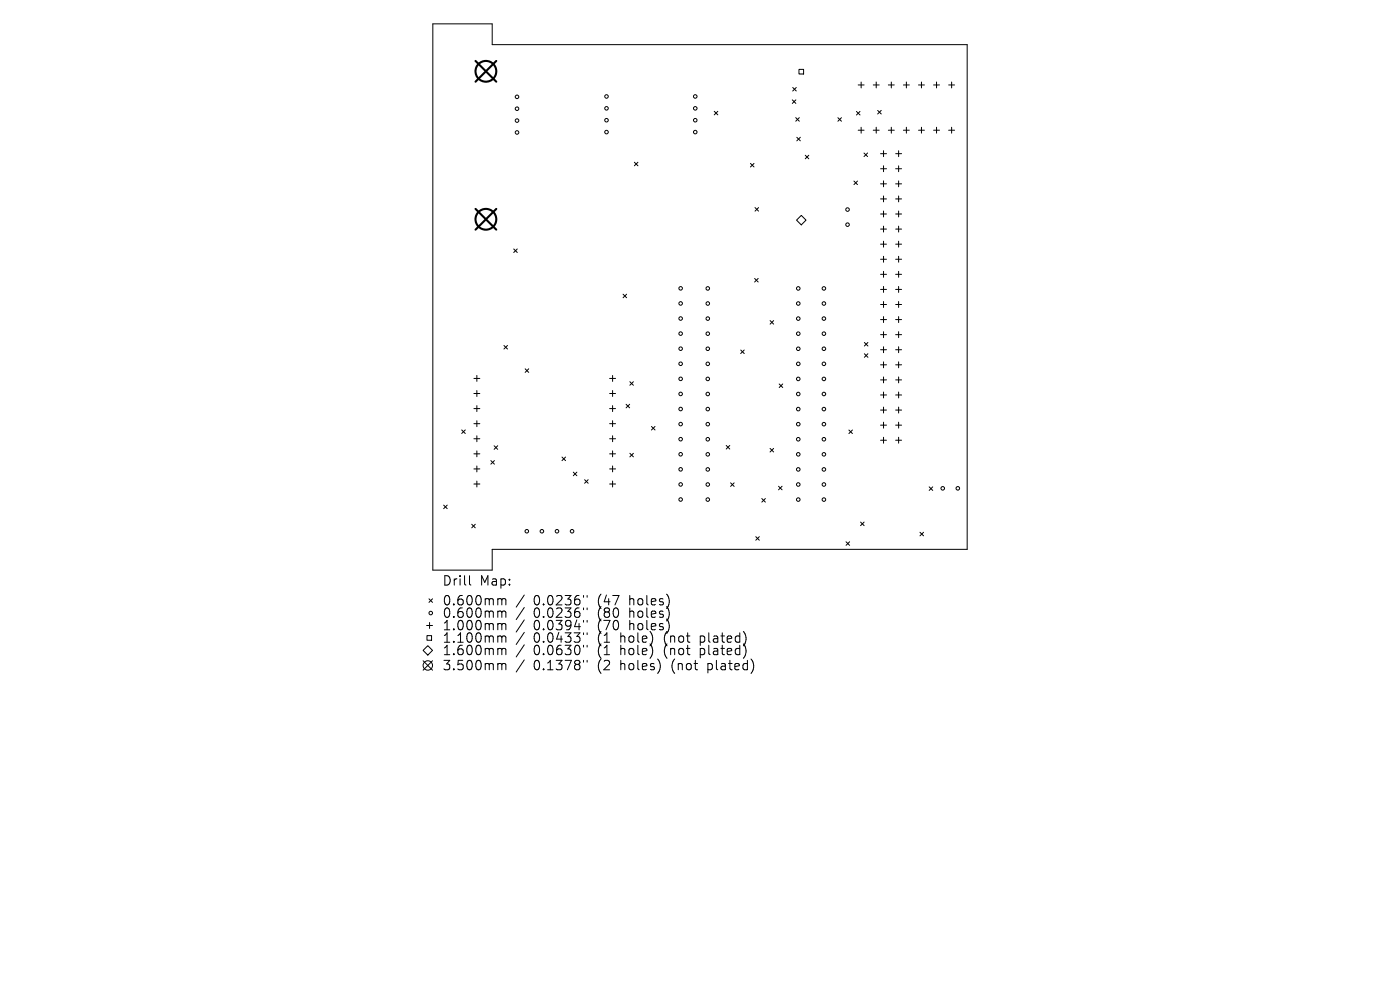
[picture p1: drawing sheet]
<svg xmlns="http://www.w3.org/2000/svg" width="297mm" height="210mm" viewBox="0 0 297 210" stroke-linecap="round" stroke-linejoin="round" font-family="sans-serif">
<defs><g id="words">
<g font-size="2.8">
<text x="93.8" y="124.5">Drill</text>
<text x="101.7" y="124.5">Map:</text>
<text x="93.8" y="128.7">0.600mm</text>
<text x="93.8" y="131.3">0.600mm</text>
<text x="113" y="128.7">0.0236&quot;</text>
<text x="113" y="131.3">0.0236&quot;</text>
<text x="126.6" y="128.7">(47</text>
<text x="126.6" y="131.3">(80</text>
<text x="133.4" y="128.7">holes)</text>
<text x="133.4" y="131.3">holes)</text>
<text x="93.8" y="133.9">1.000mm</text>
<text x="93.8" y="136.6">1.100mm</text>
<text x="113" y="133.9">0.0394&quot;</text>
<text x="113" y="136.6">0.0433&quot;</text>
<text x="126.6" y="133.9">(70</text>
<text x="126.6" y="136.6">(1</text>
<text x="131.5" y="136.6">hole)</text>
<text x="133.4" y="133.9">holes)</text>
<text x="140.8" y="136.6">(not</text>
<text x="148.5" y="136.6">plated)</text>
<text x="93.8" y="139.2">1.600mm</text>
<text x="93.8" y="142.4">3.500mm</text>
<text x="113" y="139.2">0.0630&quot;</text>
<text x="113" y="142.4">0.1378&quot;</text>
<text x="126.6" y="139.2">(1</text>
<text x="126.6" y="142.4">(2</text>
<text x="131.5" y="139.2">hole)</text>
<text x="131.5" y="142.4">holes)</text>
<text x="140.8" y="139.2">(not</text>
<text x="142.4" y="142.4">(not</text>
<text x="148.5" y="139.2">plated)</text>
<text x="150.2" y="142.4">plated)</text>
</g>
</g></defs>
<g fill="none" stroke="#000" stroke-width=".21">
<path d="M91.8 5.1h12.6v4.4h100.8v107h-100.8v4.4h-12.6zM168.2 18.6l.7 .7M168.9 18.6l-.7 .7M169.5 14.7h1v1h-1zM182.1 18h1.2M182.7 17.4v1.3M185.3 18h1.2M185.9 17.4v1.3M188.5 18h1.2M189.1 17.4v1.3M191.7 18h1.2M192.3 17.4v1.3"/>
<path d="M194.9 18h1.2M195.5 17.4v1.3M198.1 18h1.2M198.7 17.4v1.3M201.3 18h1.2M201.9 17.4v1.3M134.6 34.4l.7 .8M135.3 34.4l-.7 .8M151.5 23.6l.8 .8M152.3 23.6l-.8 .8M159.2 34.7l.8 .7M160 34.7l-.8 .7"/>
<path d="M168.1 21.2l.7 .7M168.8 25l.8 .7M168.8 21.2l-.7 .7M169 29.1l.8 .8M169.6 25l-.8 .7M169.8 29.1l-.8 .8M170.8 32.9l.8 .8M171.6 32.9l-.8 .8M177.8 25l.7 .7M178.5 25l-.7 .7M181.2 38.4l.7 .8M181.7 23.6l.7 .8"/>
<path d="M181.9 38.4l-.7 .8M182.1 27.6h1.2M182.4 23.6l-.7 .8M182.7 27v1.3M183.3 32.5l.8 .7M184.1 32.5l-.8 .7M185.3 27.6h1.2M185.9 27v1.3M186.2 23.4l.7 .8M186.8 32.6h1.3M186.8 35.8h1.3M186.8 39h1.3"/>
<path d="M186.9 23.4l-.7 .8M187.4 32v1.2M187.4 35.2v1.2M187.4 38.4v1.2M188.5 27.6h1.2M189.1 27v1.3M190 32.6h1.3M190 35.8h1.3M190 39h1.3M190.6 32v1.2M190.6 35.2v1.2M190.6 38.4v1.2"/>
<path d="M191.7 27.6h1.2M192.3 27v1.3M194.9 27.6h1.2M195.5 27v1.3M198.1 27.6h1.2M198.7 27v1.3M201.3 27.6h1.2M201.9 27v1.3M109 52.8l.7 .8M109.7 52.8l-.7 .8M160.1 59.1l.7 .7M160.2 44l.7 .8"/>
<path d="M160.8 59.1l-.7 .7M160.9 44l-.7 .8M170 45.7l1 1-1 1-1-1zM186.8 42.2h1.3M186.8 45.4h1.3M186.8 48.6h1.3M186.8 51.8h1.3M186.8 55h1.3M186.8 58.2h1.3M187.4 41.6v1.2M187.4 44.8v1.2M187.4 48v1.2"/>
<path d="M187.4 51.2v1.2M187.4 54.4v1.2M187.4 57.6v1.2M190 42.2h1.3M190 45.4h1.3M190 48.6h1.3M190 51.8h1.3M190 55h1.3M190 58.2h1.3M190.6 41.6v1.2M190.6 44.8v1.2M190.6 48v1.2"/>
<path d="M190.6 51.2v1.2M190.6 54.4v1.2M190.6 57.6v1.2M101.2 79.6v1.3M106.9 73.3l.8 .7M107.7 73.3l-.8 .7M111.4 78.2l.8 .8M112.2 78.2l-.8 .8M130 79.6v1.3M132.2 62.4l.7 .8M132.9 62.4l-.7 .8M157.1 74.2l.8 .8"/>
<path d="M157.9 74.2l-.8 .8M163.4 68l.7 .8M164.1 68l-.7 .8M183.4 72.6l.7 .8M183.4 75l.7 .8M184.1 72.6l-.7 .8M184.1 75l-.7 .8M186.8 61.4h1.3M186.8 64.6h1.3M186.8 67.8h1.3M186.8 71h1.3M186.8 74.2h1.3"/>
<path d="M186.8 77.4h1.3M187.4 60.8v1.2M187.4 64v1.2M187.4 67.2v1.2M187.4 70.4v1.2M187.4 73.6v1.2M187.4 76.8v1.2M187.4 80v1.2M190 61.4h1.3M190 64.6h1.3M190 67.8h1.3M190 71h1.3"/>
<path d="M190 74.2h1.3M190 77.4h1.3M190.6 60.8v1.2M190.6 64v1.2M190.6 67.2v1.2M190.6 70.4v1.2M190.6 73.6v1.2M190.6 76.8v1.2M190.6 80v1.2M97.9 91.2l.8 .8M98.7 91.2l-.8 .8M100.5 80.3h1.3"/>
<path d="M100.5 83.5h1.3M100.5 86.7h1.3M100.5 89.9h1.3M100.5 93.1h1.3M100.5 96.3h1.3M100.5 99.5h1.3M101.2 82.8v1.3M101.2 86v1.3M101.2 89.2v1.3M101.2 92.4v1.3M101.2 95.6v1.3M101.2 98.8v1.3"/>
<path d="M104.1 97.7l.8 .8M104.8 94.6l.8 .7M104.9 97.7l-.8 .8M105.6 94.6l-.8 .7M119.2 97l.8 .7M120 97l-.8 .7M129.3 80.3h1.3M129.3 83.5h1.3M129.3 86.7h1.3M129.3 89.9h1.3M129.3 93.1h1.3M129.3 96.3h1.3"/>
<path d="M129.3 99.5h1.3M130 82.8v1.3M130 86v1.3M130 89.2v1.3M130 92.4v1.3M130 95.6v1.3M130 98.8v1.3M132.8 85.8l.8 .7M133.6 85.8l-.8 .7M133.6 81l.8 .7M133.6 96.2l.8 .7M134.4 81l-.8 .7"/>
<path d="M134.4 96.2l-.8 .7M138.2 90.5l.8 .7M139 90.5l-.8 .7M154.1 94.5l.7 .8M154.8 94.5l-.7 .8M163.4 95.1l.7 .8M164.1 95.1l-.7 .8M165.3 81.4l.8 .8M166.1 81.4l-.8 .8M180.1 91.2l.7 .8M180.8 91.2l-.7 .8M186.8 80.6h1.3"/>
<path d="M186.8 83.8h1.3M186.8 87h1.3M186.8 90.2h1.3M186.8 93.4h1.3M187.4 83.2v1.2M187.4 86.4v1.2M187.4 89.6v1.2M187.4 92.8v1.2M190 80.6h1.3M190 83.8h1.3M190 87h1.3M190 90.2h1.3"/>
<path d="M190 93.4h1.3M190.6 83.2v1.2M190.6 86.4v1.2M190.6 89.6v1.2M190.6 92.8v1.2M94.1 107.1l.8 .8M94.9 107.1l-.8 .8M100.1 111.2l.7 .8M100.5 102.7h1.3M100.8 111.2l-.7 .8M101.2 102v1.3M121.6 100.2l.8 .7"/>
<path d="M122.4 100.2l-.8 .7M124 101.8l.8 .7M124.8 101.8l-.8 .7M129.3 102.7h1.3M130 102v1.3M155 102.4l.7 .8M155.7 102.4l-.7 .8M160.3 113.8l.8 .8M161.1 113.8l-.8 .8M161.6 105.8l.8 .7M162.4 105.8l-.8 .7M165.2 103.2l.7 .7"/>
<path d="M165.9 103.2l-.7 .7M179.5 114.9l.7 .8M180.2 114.9l-.7 .8M182.6 110.7l.7 .8M183.3 110.7l-.7 .8M195.2 112.9l.7 .8M195.9 112.9l-.7 .8M197.1 103.3l.8 .7M197.9 103.3l-.8 .7M89.8 138l1-1 1 1-1 1zM90.5 132.7h1.3M90.6 134.8h1v1h-1z"/>
<path d="M91 127l.8 .8M91.1 132.1v1.2M91.8 127l-.8 .8M99.6 122.1v1.7l.3 .3M105.9 127l.5 .1 .1 .2M105.9 129.6h.3l.3 .3M105.9 132.3h.3l.3 .3M105.9 134.9h.3l.3 .3M105.9 137.5l.5 .1 .1 .2M106.5 127.3l.2-.3 .5 .1 .1 1.2M106.5 127.3v1M106.5 129.9v1.1"/>
<path d="M106.5 132.6v1M106.5 135.2v1M106.5 137.8v1.1M106.5 129.9l.2-.3 .5 .1 .1 1.3M106.5 132.6l.2-.3 .5 .1 .1 1.2M106.5 135.2l.2-.3 .5 .1 .1 1.2M106.5 137.8l.2-.3 .5 .1 .1 1.3M111.2 126.2l-1.7 2.6M111.2 128.9l-1.7 2.5M111.2 131.5l-1.7 2.6M111.2 134.1l-1.7 2.6M111.2 136.8l-1.7 2.6"/>
<path d="M111.2 140l-1.7 2.6M123.8 126.3v.4M123.8 129v.3M123.8 131.6v.4M123.8 134.2v.4M123.8 136.9v.4M124.6 126.3v.4M124.6 129v.3M124.6 131.6v.4M124.6 134.2v.4M124.6 136.9v.4M141.7 126.4l.3 1-.3 1.3"/>
<path d="M141.7 129.1l.3 .9-.3 1.3M141.7 131.7l.3 .9-.2 1.2M157.8 134a2.35 2.35 0 0 1 0 2.9M157.8 136.7a2.35 2.35 0 0 1 0 2.8M159.4 139.9a2.35 2.35 0 0 1 0 2.8M89.8 140.2l2 2M91.8 140.2l-2 2M105.9 140.7l.5 .1 .1 .2M106.5 141v1.1M106.5 141l.2-.3 .5 .1 .1 1.3M123.8 140.1v.4M124.6 140.1v.4"/>
<path d="M139.8 140.2l.3 .9-.3 1.4"/>
<circle cx="109.7" cy="25.6" r=".38"/>
<circle cx="109.7" cy="20.5" r=".38"/>
<circle cx="109.7" cy="28.1" r=".38"/>
<circle cx="109.7" cy="23.1" r=".38"/>
<circle cx="128.7" cy="23" r=".38"/>
<circle cx="128.7" cy="20.5" r=".38"/>
<circle cx="128.7" cy="25.5" r=".38"/>
<circle cx="128.7" cy="28" r=".38"/>
<circle cx="147.5" cy="23" r=".38"/>
<circle cx="147.5" cy="25.5" r=".38"/>
<circle cx="147.5" cy="20.5" r=".38"/>
<circle cx="147.5" cy="28" r=".38"/>
<circle cx="179.8" cy="47.7" r=".38"/>
<circle cx="179.8" cy="44.5" r=".38"/>
<circle cx="144.4" cy="70.8" r=".38"/>
<circle cx="144.4" cy="77.2" r=".38"/>
<circle cx="144.4" cy="64.4" r=".38"/>
<circle cx="144.4" cy="67.6" r=".38"/>
<circle cx="144.4" cy="74" r=".38"/>
<circle cx="144.4" cy="61.2" r=".38"/>
<circle cx="150.2" cy="61.2" r=".38"/>
<circle cx="150.2" cy="70.8" r=".38"/>
<circle cx="150.2" cy="77.2" r=".38"/>
<circle cx="150.2" cy="74" r=".38"/>
<circle cx="150.2" cy="67.6" r=".38"/>
<circle cx="150.2" cy="64.4" r=".38"/>
<circle cx="169.3" cy="61.2" r=".38"/>
<circle cx="169.3" cy="70.8" r=".38"/>
<circle cx="169.3" cy="77.2" r=".38"/>
<circle cx="169.3" cy="74" r=".38"/>
<circle cx="169.3" cy="67.6" r=".38"/>
<circle cx="169.3" cy="64.4" r=".38"/>
<circle cx="174.8" cy="70.8" r=".38"/>
<circle cx="174.8" cy="61.2" r=".38"/>
<circle cx="174.8" cy="77.2" r=".38"/>
<circle cx="174.8" cy="74" r=".38"/>
<circle cx="174.8" cy="67.6" r=".38"/>
<circle cx="174.8" cy="64.4" r=".38"/>
<circle cx="144.4" cy="83.6" r=".38"/>
<circle cx="144.4" cy="90" r=".38"/>
<circle cx="144.4" cy="99.6" r=".38"/>
<circle cx="144.4" cy="93.2" r=".38"/>
<circle cx="144.4" cy="96.4" r=".38"/>
<circle cx="144.4" cy="86.8" r=".38"/>
<circle cx="144.4" cy="80.4" r=".38"/>
<circle cx="150.2" cy="90" r=".38"/>
<circle cx="150.2" cy="96.4" r=".38"/>
<circle cx="150.2" cy="83.6" r=".38"/>
<circle cx="150.2" cy="80.4" r=".38"/>
<circle cx="150.2" cy="93.2" r=".38"/>
<circle cx="150.2" cy="86.8" r=".38"/>
<circle cx="150.2" cy="99.6" r=".38"/>
<circle cx="169.3" cy="90" r=".38"/>
<circle cx="169.3" cy="96.4" r=".38"/>
<circle cx="169.3" cy="80.4" r=".38"/>
<circle cx="169.3" cy="83.6" r=".38"/>
<circle cx="169.3" cy="93.2" r=".38"/>
<circle cx="169.3" cy="86.8" r=".38"/>
<circle cx="169.3" cy="99.6" r=".38"/>
<circle cx="174.8" cy="90" r=".38"/>
<circle cx="174.8" cy="96.4" r=".38"/>
<circle cx="174.8" cy="80.4" r=".38"/>
<circle cx="174.8" cy="83.6" r=".38"/>
<circle cx="174.8" cy="93.2" r=".38"/>
<circle cx="174.8" cy="86.8" r=".38"/>
<circle cx="174.8" cy="99.6" r=".38"/>
<circle cx="111.8" cy="112.7" r=".38"/>
<circle cx="115" cy="112.7" r=".38"/>
<circle cx="118.2" cy="112.7" r=".38"/>
<circle cx="121.4" cy="112.7" r=".38"/>
<circle cx="144.4" cy="106" r=".38"/>
<circle cx="144.4" cy="102.8" r=".38"/>
<circle cx="150.2" cy="102.8" r=".38"/>
<circle cx="150.2" cy="106" r=".38"/>
<circle cx="169.3" cy="102.8" r=".38"/>
<circle cx="169.3" cy="106" r=".38"/>
<circle cx="174.8" cy="102.8" r=".38"/>
<circle cx="174.8" cy="106" r=".38"/>
<circle cx="200" cy="103.6" r=".38"/>
<circle cx="203.2" cy="103.6" r=".38"/>
<circle cx="91.4" cy="130" r=".38"/>
<circle cx="90.8" cy="141.2" r="1"/>
</g>
<g fill="none" stroke="#000" stroke-width=".44">
<path d="M100.9 12.9l4.4 4.4M105.3 12.9l-4.4 4.4M100.9 44.3l4.4 4.4M105.3 44.3l-4.4 4.4"/>
<circle cx="103.1" cy="15.1" r="2.2"/>
<circle cx="103.1" cy="46.5" r="2.2"/>
</g>
<use href="#words"/>
</svg>
